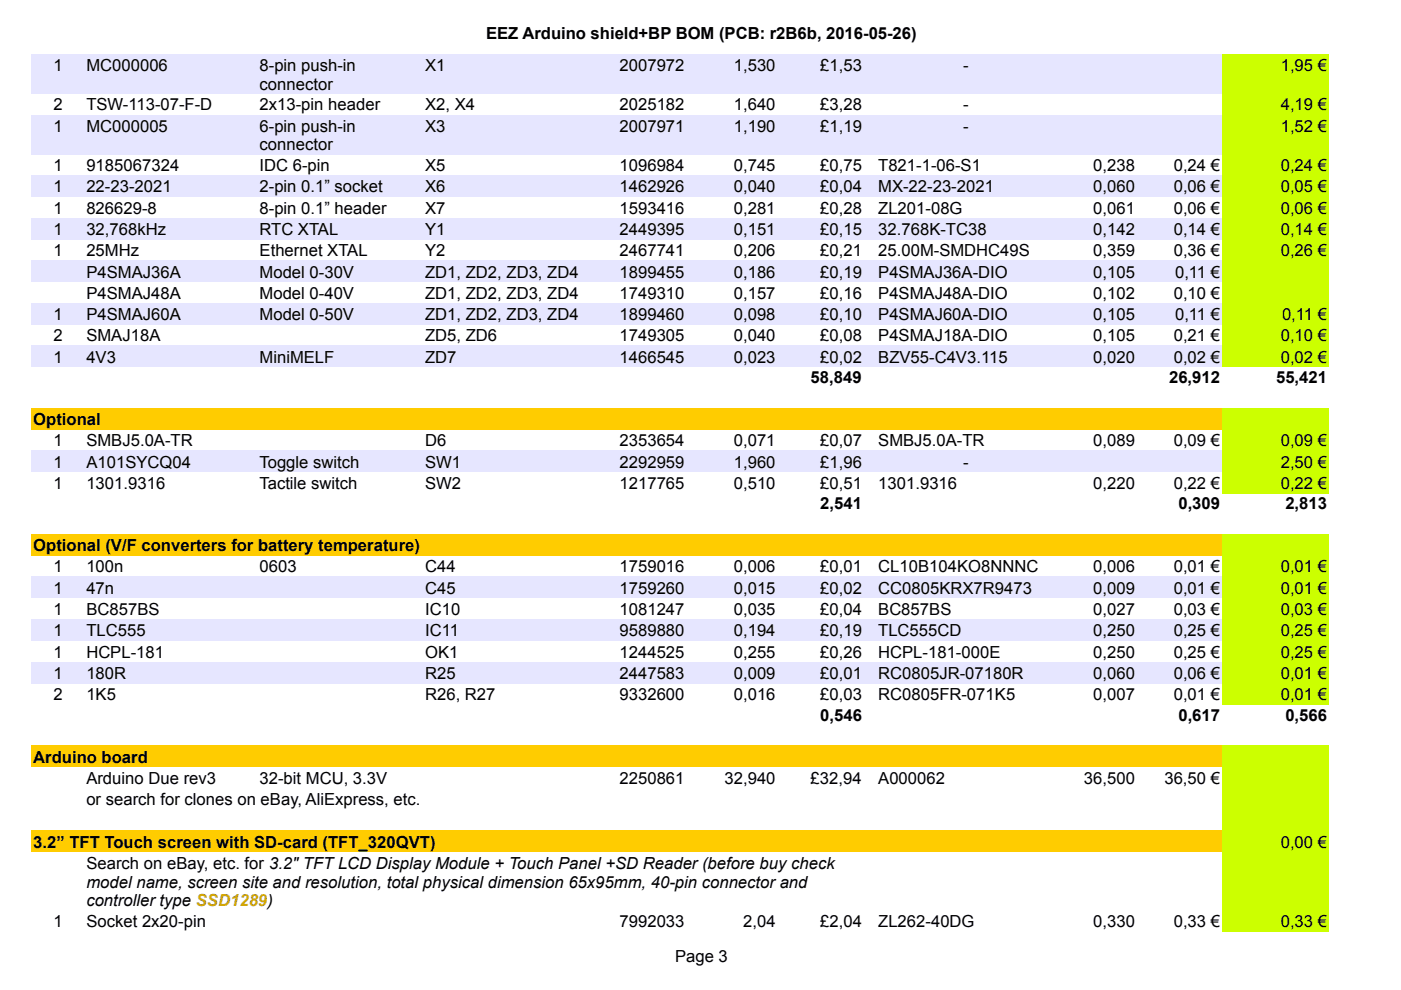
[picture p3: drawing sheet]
<svg xmlns="http://www.w3.org/2000/svg" width="297mm" height="210mm" viewBox="0 0 297 210" stroke-linecap="round" stroke-linejoin="round" font-family="sans-serif">
<defs><g id="words">
<g font-size="3.5">
<text x="103" y="8.3">EEZ Arduino shield+BP BOM (PCB: r2B6b, 2016-05-26)</text>
<text x="11.3" y="15.1">1</text>
<text x="18.3" y="15.1">MC000006</text>
<text x="55" y="15.1">8-pin push-in</text>
<text x="90.1" y="15.1">X1</text>
<text x="131.3" y="15.1">2007972</text>
<text x="155.6" y="15.1">1,530</text>
<text x="173.9" y="15.1">£1,53</text>
<text x="204.2" y="15.1">-</text>
<text x="271.5" y="15.1">1,95 €</text>
<text x="11.3" y="23.4">2</text>
<text x="18.3" y="23.4">TSW-113-07-F-D</text>
<text x="55" y="23.4">2x13-pin header</text>
<text x="55" y="19.1">connector</text>
<text x="90.1" y="23.4">X2, X4</text>
<text x="131.3" y="23.4">2025182</text>
<text x="155.6" y="23.4">1,640</text>
<text x="173.9" y="23.4">£3,28</text>
<text x="204.2" y="23.4">-</text>
<text x="271.5" y="23.4">4,19 €</text>
<text x="11.3" y="27.9">1</text>
<text x="18.3" y="27.9">MC000005</text>
<text x="55" y="27.9">6-pin push-in</text>
<text x="90.1" y="27.9">X3</text>
<text x="131.3" y="27.9">2007971</text>
<text x="155.6" y="27.9">1,190</text>
<text x="173.9" y="27.9">£1,19</text>
<text x="204.2" y="27.9">-</text>
<text x="271.5" y="27.9">1,52 €</text>
<text x="55" y="31.9">connector</text>
<text x="11.3" y="36.3">1</text>
<text x="11.3" y="40.8">1</text>
<text x="18.3" y="36.3">9185067324</text>
<text x="18.3" y="40.8">22-23-2021</text>
<text x="55" y="36.3">IDC 6-pin</text>
<text x="55" y="40.8">2-pin 0.1” socket</text>
<text x="90.1" y="36.3">X5</text>
<text x="90.1" y="40.8">X6</text>
<text x="131.3" y="36.3">1096984</text>
<text x="131.3" y="40.8">1462926</text>
<text x="155.6" y="36.3">0,745</text>
<text x="155.6" y="40.8">0,040</text>
<text x="173.9" y="36.3">£0,75</text>
<text x="173.9" y="40.8">£0,04</text>
<text x="186.2" y="36.3">T821-1-06-S1</text>
<text x="186.2" y="40.8">MX-22-23-2021</text>
<text x="231.8" y="36.3">0,238</text>
<text x="231.8" y="40.8">0,060</text>
<text x="248.8" y="36.3">0,24 €</text>
<text x="248.8" y="40.8">0,06 €</text>
<text x="271.5" y="36.3">0,24 €</text>
<text x="271.5" y="40.8">0,05 €</text>
<text x="11.3" y="45.3">1</text>
<text x="18.3" y="45.3">826629-8</text>
<text x="55" y="45.3">8-pin 0.1” header</text>
<text x="90.1" y="45.3">X7</text>
<text x="131.3" y="45.3">1593416</text>
<text x="155.6" y="45.3">0,281</text>
<text x="173.9" y="45.3">£0,28</text>
<text x="186.2" y="45.3">ZL201-08G</text>
<text x="231.8" y="45.3">0,061</text>
<text x="248.8" y="45.3">0,06 €</text>
<text x="271.5" y="45.3">0,06 €</text>
<text x="11.3" y="49.8">1</text>
<text x="18.3" y="49.8">32,768kHz</text>
<text x="55" y="49.8">RTC XTAL</text>
<text x="90.1" y="49.8">Y1</text>
<text x="131.3" y="49.8">2449395</text>
<text x="155.6" y="49.8">0,151</text>
<text x="173.9" y="49.8">£0,15</text>
<text x="186.2" y="49.8">32.768K-TC38</text>
<text x="231.8" y="49.8">0,142</text>
<text x="248.8" y="49.8">0,14 €</text>
<text x="271.5" y="49.8">0,14 €</text>
<text x="11.3" y="54.3">1</text>
<text x="18.3" y="54.3">25MHz</text>
<text x="18.3" y="58.8">P4SMAJ36A</text>
<text x="55" y="54.3">Ethernet XTAL</text>
<text x="55" y="58.8">Model 0-30V</text>
<text x="90.1" y="54.3">Y2</text>
<text x="90.1" y="58.8">ZD1, ZD2, ZD3, ZD4</text>
<text x="131.3" y="54.3">2467741</text>
<text x="131.3" y="58.8">1899455</text>
<text x="155.6" y="54.3">0,206</text>
<text x="155.6" y="58.8">0,186</text>
<text x="173.9" y="54.3">£0,21</text>
<text x="173.9" y="58.8">£0,19</text>
<text x="186.2" y="54.3">25.00M-SMDHC49S</text>
<text x="186.2" y="58.8">P4SMAJ36A-DIO</text>
<text x="231.8" y="54.3">0,359</text>
<text x="231.8" y="58.8">0,105</text>
<text x="248.8" y="54.3">0,36 €</text>
<text x="249.1" y="58.8">0,11 €</text>
<text x="271.5" y="54.3">0,26 €</text>
<text x="18.3" y="63.3">P4SMAJ48A</text>
<text x="55" y="63.3">Model 0-40V</text>
<text x="90.1" y="63.3">ZD1, ZD2, ZD3, ZD4</text>
<text x="131.3" y="63.3">1749310</text>
<text x="155.6" y="63.3">0,157</text>
<text x="173.9" y="63.3">£0,16</text>
<text x="186.2" y="63.3">P4SMAJ48A-DIO</text>
<text x="231.8" y="63.3">0,102</text>
<text x="248.8" y="63.3">0,10 €</text>
<text x="11.3" y="67.8">1</text>
<text x="18.3" y="67.8">P4SMAJ60A</text>
<text x="55" y="67.8">Model 0-50V</text>
<text x="90.1" y="67.8">ZD1, ZD2, ZD3, ZD4</text>
<text x="131.3" y="67.8">1899460</text>
<text x="155.6" y="67.8">0,098</text>
<text x="173.9" y="67.8">£0,10</text>
<text x="186.2" y="67.8">P4SMAJ60A-DIO</text>
<text x="231.8" y="67.8">0,105</text>
<text x="249.1" y="67.8">0,11 €</text>
<text x="271.8" y="67.8">0,11 €</text>
<text x="11.3" y="72.4">2</text>
<text x="11.3" y="76.9">1</text>
<text x="18.3" y="72.4">SMAJ18A</text>
<text x="18.3" y="76.9">4V3</text>
<text x="55" y="76.9">MiniMELF</text>
<text x="90.1" y="72.4">ZD5, ZD6</text>
<text x="90.1" y="76.9">ZD7</text>
<text x="131.3" y="72.4">1749305</text>
<text x="131.3" y="76.9">1466545</text>
<text x="155.6" y="72.4">0,040</text>
<text x="155.6" y="76.9">0,023</text>
<text x="173.9" y="72.4">£0,08</text>
<text x="173.9" y="76.9">£0,02</text>
<text x="186.2" y="72.4">P4SMAJ18A-DIO</text>
<text x="186.2" y="76.9">BZV55-C4V3.115</text>
<text x="231.8" y="72.4">0,105</text>
<text x="231.8" y="76.9">0,020</text>
<text x="248.8" y="72.4">0,21 €</text>
<text x="248.8" y="76.9">0,02 €</text>
<text x="271.5" y="72.4">0,10 €</text>
<text x="271.5" y="76.9">0,02 €</text>
<text x="171.9" y="81.2">58,849</text>
<text x="247.9" y="81.2">26,912</text>
<text x="270.5" y="81.2">55,421</text>
<text x="7.1" y="90.1">Optional</text>
<text x="11.3" y="94.6">1</text>
<text x="18.3" y="94.6">SMBJ5.0A-TR</text>
<text x="90.1" y="94.6">D6</text>
<text x="131.3" y="94.6">2353654</text>
<text x="155.6" y="94.6">0,071</text>
<text x="173.9" y="94.6">£0,07</text>
<text x="186.2" y="94.6">SMBJ5.0A-TR</text>
<text x="231.8" y="94.6">0,089</text>
<text x="248.8" y="94.6">0,09 €</text>
<text x="271.5" y="94.6">0,09 €</text>
<text x="11.3" y="99.1">1</text>
<text x="18.3" y="99.1">A101SYCQ04</text>
<text x="55" y="99.1">Toggle switch</text>
<text x="90.1" y="99.1">SW1</text>
<text x="131.3" y="99.1">2292959</text>
<text x="155.6" y="99.1">1,960</text>
<text x="173.9" y="99.1">£1,96</text>
<text x="204.2" y="99.1">-</text>
<text x="271.5" y="99.1">2,50 €</text>
<text x="11.3" y="103.6">1</text>
<text x="18.3" y="103.6">1301.9316</text>
<text x="55" y="103.6">Tactile switch</text>
<text x="90.1" y="103.6">SW2</text>
<text x="131.3" y="103.6">1217765</text>
<text x="155.6" y="103.6">0,510</text>
<text x="173.9" y="103.6">£0,51</text>
<text x="173.9" y="108">2,541</text>
<text x="186.2" y="103.6">1301.9316</text>
<text x="231.8" y="103.6">0,220</text>
<text x="248.8" y="103.6">0,22 €</text>
<text x="249.8" y="108">0,309</text>
<text x="271.5" y="103.6">0,22 €</text>
<text x="272.5" y="108">2,813</text>
<text x="7.1" y="116.9">Optional (V/F converters for battery temperature)</text>
<text x="11.3" y="121.4">1</text>
<text x="11.3" y="125.9">1</text>
<text x="18.3" y="121.4">100n</text>
<text x="18.3" y="125.9">47n</text>
<text x="55" y="121.4">0603</text>
<text x="90.1" y="121.4">C44</text>
<text x="90.1" y="125.9">C45</text>
<text x="131.3" y="121.4">1759016</text>
<text x="131.3" y="125.9">1759260</text>
<text x="155.6" y="121.4">0,006</text>
<text x="155.6" y="125.9">0,015</text>
<text x="173.9" y="121.4">£0,01</text>
<text x="173.9" y="125.9">£0,02</text>
<text x="186.2" y="121.4">CL10B104KO8NNNC</text>
<text x="186.2" y="125.9">CC0805KRX7R9473</text>
<text x="231.8" y="121.4">0,006</text>
<text x="231.8" y="125.9">0,009</text>
<text x="248.8" y="121.4">0,01 €</text>
<text x="248.8" y="125.9">0,01 €</text>
<text x="271.5" y="121.4">0,01 €</text>
<text x="271.5" y="125.9">0,01 €</text>
<text x="11.3" y="130.4">1</text>
<text x="18.3" y="130.4">BC857BS</text>
<text x="90.1" y="130.4">IC10</text>
<text x="131.3" y="130.4">1081247</text>
<text x="155.6" y="130.4">0,035</text>
<text x="173.9" y="130.4">£0,04</text>
<text x="186.2" y="130.4">BC857BS</text>
<text x="231.8" y="130.4">0,027</text>
<text x="248.8" y="130.4">0,03 €</text>
<text x="271.5" y="130.4">0,03 €</text>
<text x="11.3" y="134.9">1</text>
<text x="18.3" y="134.9">TLC555</text>
<text x="90.1" y="134.9">IC11</text>
<text x="131.3" y="134.9">9589880</text>
<text x="155.6" y="134.9">0,194</text>
<text x="173.9" y="134.9">£0,19</text>
<text x="186.2" y="134.9">TLC555CD</text>
<text x="231.8" y="134.9">0,250</text>
<text x="248.8" y="134.9">0,25 €</text>
<text x="271.5" y="134.9">0,25 €</text>
<text x="11.3" y="139.4">1</text>
<text x="11.3" y="143.9">1</text>
<text x="18.3" y="139.4">HCPL-181</text>
<text x="18.3" y="143.9">180R</text>
<text x="90.1" y="139.4">OK1</text>
<text x="90.1" y="143.9">R25</text>
<text x="131.3" y="139.4">1244525</text>
<text x="131.3" y="143.9">2447583</text>
<text x="155.6" y="139.4">0,255</text>
<text x="155.6" y="143.9">0,009</text>
<text x="173.9" y="139.4">£0,26</text>
<text x="173.9" y="143.9">£0,01</text>
<text x="186.2" y="139.4">HCPL-181-000E</text>
<text x="186.2" y="143.9">RC0805JR-07180R</text>
<text x="231.8" y="139.4">0,250</text>
<text x="231.8" y="143.9">0,060</text>
<text x="248.8" y="139.4">0,25 €</text>
<text x="248.8" y="143.9">0,06 €</text>
<text x="271.5" y="139.4">0,25 €</text>
<text x="271.5" y="143.9">0,01 €</text>
<text x="11.3" y="148.4">2</text>
<text x="18.3" y="148.4">1K5</text>
<text x="90.1" y="148.4">R26, R27</text>
<text x="131.3" y="148.4">9332600</text>
<text x="155.6" y="148.4">0,016</text>
<text x="173.9" y="148.4">£0,03</text>
<text x="186.2" y="148.4">RC0805FR-071K5</text>
<text x="231.8" y="148.4">0,007</text>
<text x="248.8" y="148.4">0,01 €</text>
<text x="271.5" y="148.4">0,01 €</text>
<text x="173.9" y="152.8">0,546</text>
<text x="249.8" y="152.8">0,617</text>
<text x="272.5" y="152.8">0,566</text>
<text x="7.1" y="161.7">Arduino board</text>
<text x="18.3" y="166.2">Arduino Due rev3</text>
<text x="55" y="166.2">32-bit MCU, 3.3V</text>
<text x="131.3" y="166.2">2250861</text>
<text x="153.6" y="166.2">32,940</text>
<text x="171.9" y="166.2">£32,94</text>
<text x="186.2" y="166.2">A000062</text>
<text x="229.8" y="166.2">36,500</text>
<text x="246.9" y="166.2">36,50 €</text>
<text x="18.3" y="170.7">or search for clones on eBay, AliExpress, etc.</text>
<text x="7.1" y="179.7">3.2” TFT Touch screen with SD-card (TFT_320QVT)</text>
<text x="271.5" y="179.7">0,00 €</text>
<text x="18.3" y="184.2">Search on eBay, etc. for 3.2&quot; TFT LCD Display Module + Touch Panel +SD Reader (before buy check</text>
<text x="18.3" y="188.2">model name, screen site and resolution, total physical dimension 65x95mm, 40-pin connector and</text>
<text x="11.3" y="196.6">1</text>
<text x="18.3" y="196.6">Socket 2x20-pin</text>
<text x="18.3" y="192.1">controller type SSD1289)</text>
<text x="131.3" y="196.6">7992033</text>
<text x="157.6" y="196.6">2,04</text>
<text x="173.9" y="196.6">£2,04</text>
<text x="186.2" y="196.6">ZL262-40DG</text>
<text x="231.8" y="196.6">0,330</text>
<text x="248.8" y="196.6">0,33 €</text>
<text x="271.5" y="196.6">0,33 €</text>
<text x="143.2" y="203.9">Page 3</text>
</g>
</g></defs>
<path d="M6.7 11.5h252.4v8.3h-252.4z" fill-rule="evenodd" fill="#e6e6ff"/>
<g fill="#cf0">
<path d="M259 11.5h22.7v8.3h-22.7z" fill-rule="evenodd"/>
<path d="M259 19.8h22.7v4.5h-22.7z" fill-rule="evenodd"/>
</g>
<path d="M6.7 24.3h252.4v8.4h-252.4z" fill-rule="evenodd" fill="#e6e6ff"/>
<g fill="#cf0">
<path d="M259 24.3h22.7v8.4h-22.7z" fill-rule="evenodd"/>
<path d="M259 32.7h22.7v4.5h-22.7z" fill-rule="evenodd"/>
</g>
<path d="M6.7 37.2h252.4v4.5h-252.4z" fill-rule="evenodd" fill="#e6e6ff"/>
<g fill="#cf0">
<path d="M259 37.2h22.7v4.5h-22.7z" fill-rule="evenodd"/>
<path d="M259 41.7h22.7v4.5h-22.7z" fill-rule="evenodd"/>
</g>
<path d="M6.7 46.2h252.4v4.5h-252.4z" fill-rule="evenodd" fill="#e6e6ff"/>
<g fill="#cf0">
<path d="M259 46.2h22.7v4.5h-22.7z" fill-rule="evenodd"/>
<path d="M259 50.7h22.7v4.5h-22.7z" fill-rule="evenodd"/>
</g>
<path d="M6.7 55.2h252.4v4.6h-252.4z" fill-rule="evenodd" fill="#e6e6ff"/>
<g fill="#cf0">
<path d="M259 55.2h22.7v4.6h-22.7z" fill-rule="evenodd"/>
<path d="M259 59.8h22.7v4.5h-22.7z" fill-rule="evenodd"/>
</g>
<path d="M6.7 64.2h252.4v4.6h-252.4z" fill-rule="evenodd" fill="#e6e6ff"/>
<g fill="#cf0">
<path d="M259 64.2h22.7v4.6h-22.7z" fill-rule="evenodd"/>
<path d="M259 68.8h22.7v4.5h-22.7z" fill-rule="evenodd"/>
</g>
<path d="M6.7 73.3h252.4v4.5h-252.4z" fill-rule="evenodd" fill="#e6e6ff"/>
<path d="M259 73.3h22.7v4.5h-22.7z" fill-rule="evenodd" fill="#cf0"/>
<path d="M6.7 86.5h252.4v4.5h-252.4z" fill-rule="evenodd" fill="#fc0"/>
<g fill="#cf0">
<path d="M259 86.5h22.7v4.5h-22.7z" fill-rule="evenodd"/>
<path d="M259 91h22.7v4.5h-22.7z" fill-rule="evenodd"/>
</g>
<path d="M6.7 95.5h252.4v4.5h-252.4z" fill-rule="evenodd" fill="#e6e6ff"/>
<g fill="#cf0">
<path d="M259 95.5h22.7v4.5h-22.7z" fill-rule="evenodd"/>
<path d="M259 100h22.7v4.6h-22.7z" fill-rule="evenodd"/>
</g>
<path d="M6.7 113.3h252.4v4.5h-252.4z" fill-rule="evenodd" fill="#fc0"/>
<g fill="#cf0">
<path d="M259 113.3h22.7v4.5h-22.7z" fill-rule="evenodd"/>
<path d="M259 117.8h22.7v4.5h-22.7z" fill-rule="evenodd"/>
</g>
<path d="M6.7 122.3h252.4v4.5h-252.4z" fill-rule="evenodd" fill="#e6e6ff"/>
<g fill="#cf0">
<path d="M259 122.3h22.7v4.5h-22.7z" fill-rule="evenodd"/>
<path d="M259 126.8h22.7v4.5h-22.7z" fill-rule="evenodd"/>
</g>
<path d="M6.7 131.3h252.4v4.5h-252.4z" fill-rule="evenodd" fill="#e6e6ff"/>
<g fill="#cf0">
<path d="M259 131.3h22.7v4.5h-22.7z" fill-rule="evenodd"/>
<path d="M259 135.8h22.7v4.5h-22.7z" fill-rule="evenodd"/>
</g>
<path d="M6.7 140.3h252.4v4.6h-252.4z" fill-rule="evenodd" fill="#e6e6ff"/>
<g fill="#cf0">
<path d="M259 140.3h22.7v4.6h-22.7z" fill-rule="evenodd"/>
<path d="M259 144.9h22.7v4.5h-22.7z" fill-rule="evenodd"/>
</g>
<path d="M6.7 158.1h252.4v4.5h-252.4z" fill-rule="evenodd" fill="#fc0"/>
<g fill="#cf0">
<path d="M259 158.1h22.7v4.5h-22.7z" fill-rule="evenodd"/>
<path d="M259 162.6h22.7v13.5h-22.7z" fill-rule="evenodd"/>
</g>
<path d="M6.7 176.1h252.4v4.5h-252.4z" fill-rule="evenodd" fill="#fc0"/>
<g fill="#cf0">
<path d="M259 176.1h22.7v4.5h-22.7z" fill-rule="evenodd"/>
<path d="M259 180.6h22.7v16.9h-22.7z" fill-rule="evenodd"/>
</g>
<use href="#words"/>
</svg>
